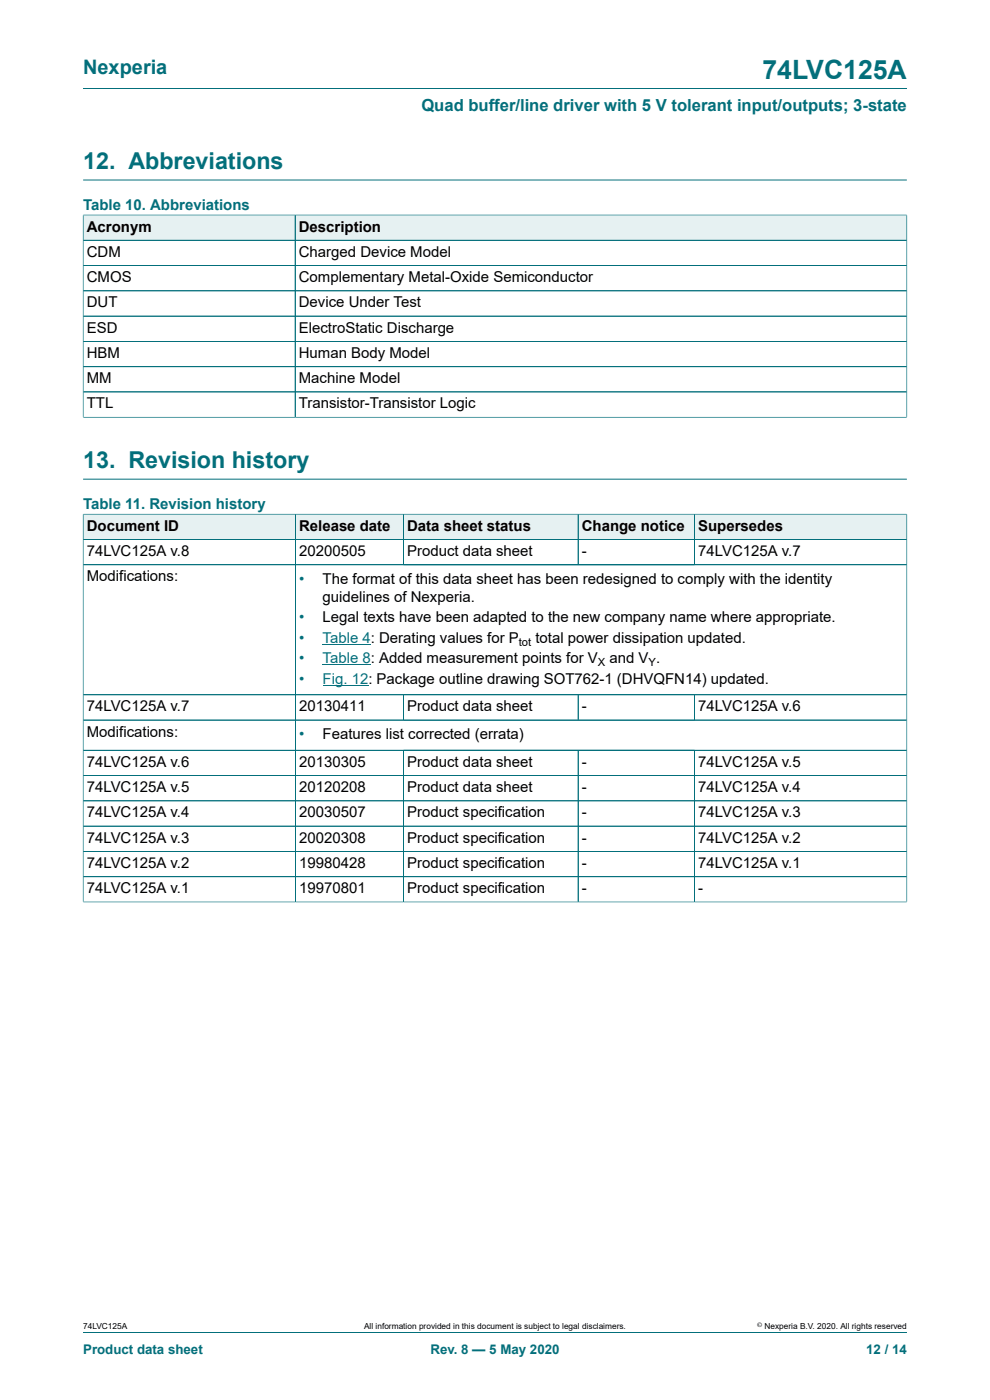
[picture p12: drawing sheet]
<svg xmlns="http://www.w3.org/2000/svg" width="210mm" height="297mm" viewBox="0 0 210 297" stroke-linecap="round" stroke-linejoin="round" font-family="sans-serif">
<defs><g id="words">
<text font-size="5.6" fill="#036f7b" x="161.7" y="16.8">74LVC125A</text>
<g font-size="4.9" fill="#036f7b">
<text x="17.6" y="35.9">12. Abbreviations</text>
<text x="17.6" y="99.3">13. Revision history</text>
</g>
<text font-size="4.2" fill="#036f7b" x="17.6" y="15.6">Nexperia</text>
<text font-size="3.5" fill="#036f7b" x="89.4" y="23.7">Quad buffer/line driver with 5 V tolerant input/outputs; 3-state</text>
<g font-size="3.2" fill="#036f7b">
<text x="17.6" y="44.5">Table 10. Abbreviations</text>
<text x="17.6" y="108">Table 11. Revision history</text>
<text x="63.4" y="123.8">•</text>
<text x="63.4" y="132">•</text>
<text x="63.4" y="136.3">•</text>
<text x="63.4" y="140.7">•</text>
<text x="63.4" y="145">•</text>
<text x="63.4" y="156.8">•</text>
</g>
<g font-size="3.2">
<text x="18.4" y="49.1">Acronym</text>
<text x="63.4" y="49.1">Description</text>
<text x="18.4" y="54.5">CDM</text>
<text x="18.4" y="59.8">CMOS</text>
<text x="63.4" y="54.5">Charged Device Model</text>
<text x="63.4" y="59.8">Complementary Metal-Oxide Semiconductor</text>
<text x="18.4" y="65.2">DUT</text>
<text x="63.4" y="65.2">Device Under Test</text>
<text x="18.4" y="70.6">ESD</text>
<text x="63.4" y="70.6">ElectroStatic Discharge</text>
<text x="18.4" y="75.9">HBM</text>
<text x="63.4" y="75.9">Human Body Model</text>
<text x="18.4" y="81.3">MM</text>
<text x="63.4" y="81.3">Machine Model</text>
<text x="18.4" y="86.7">TTL</text>
<text x="63.4" y="86.7">Transistor-Transistor Logic</text>
<text x="18.4" y="112.6">Document ID</text>
<text x="63.4" y="112.6">Release date</text>
<text x="86.4" y="112.6">Data sheet status</text>
<text x="123.4" y="112.6">Change notice</text>
<text x="148.1" y="112.6">Supersedes</text>
<text x="18.4" y="117.9">74LVC125A v.8</text>
<text x="63.4" y="117.9">20200505</text>
<text x="86.4" y="117.9">Product data sheet</text>
<text x="123.4" y="117.9">-</text>
<text x="148.1" y="117.9">74LVC125A v.7</text>
<text x="18.4" y="123.3">Modifications:</text>
<text x="68.4" y="123.8">The format of this data sheet has been redesigned to comply with the identity</text>
<text x="68.4" y="127.6">guidelines of Nexperia.</text>
<text x="68.4" y="132">Legal texts have been adapted to the new company name where appropriate.</text>
<text x="113.6" y="136.3">total power dissipation updated.</text>
<text x="129.3" y="140.7">and V .</text>
<text x="18.4" y="150.9">74LVC125A v.7</text>
<text x="63.4" y="150.9">20130411</text>
<text x="86.4" y="150.9">Product data sheet</text>
<text x="123.4" y="150.9">-</text>
<text x="148.1" y="150.9">74LVC125A v.6</text>
<text x="18.4" y="156.3">Modifications:</text>
<text x="68.4" y="156.8">Features list corrected (errata)</text>
<text x="18.4" y="162.7">74LVC125A v.6</text>
<text x="63.4" y="162.7">20130305</text>
<text x="86.4" y="162.7">Product data sheet</text>
<text x="123.4" y="162.7">-</text>
<text x="148.1" y="162.7">74LVC125A v.5</text>
<text x="18.4" y="168">74LVC125A v.5</text>
<text x="18.4" y="173.4">74LVC125A v.4</text>
<text x="63.4" y="168">20120208</text>
<text x="63.4" y="173.4">20030507</text>
<text x="86.4" y="168">Product data sheet</text>
<text x="86.4" y="173.4">Product specification</text>
<text x="123.4" y="168">-</text>
<text x="123.4" y="173.4">-</text>
<text x="148.1" y="168">74LVC125A v.4</text>
<text x="148.1" y="173.4">74LVC125A v.3</text>
<text x="18.4" y="178.8">74LVC125A v.3</text>
<text x="63.4" y="178.8">20020308</text>
<text x="86.4" y="178.8">Product specification</text>
<text x="123.4" y="178.8">-</text>
<text x="148.1" y="178.8">74LVC125A v.2</text>
<text x="18.4" y="184.1">74LVC125A v.2</text>
<text x="63.4" y="184.1">19980428</text>
<text x="86.4" y="184.1">Product specification</text>
<text x="123.4" y="184.1">-</text>
<text x="148.1" y="184.1">74LVC125A v.1</text>
<text x="18.4" y="189.5">74LVC125A v.1</text>
<text x="63.4" y="189.5">19970801</text>
<text x="86.4" y="189.5">Product specification</text>
<text x="123.4" y="189.5">-</text>
<text x="148.1" y="189.5">-</text>
</g>
<g font-size="3.2" fill="#00f">
<text x="68.4" y="136.3">Table 4: Derating values for P</text>
<text x="68.4" y="140.7">Table 8: Added measurement points for V</text>
<text x="68.4" y="145">Fig. 12: Package outline drawing SOT762-1 (DHVQFN14) updated.</text>
</g>
<g font-size="2.8" fill="#036f7b">
<text x="17.6" y="287.2">Product data sheet</text>
<text x="91.3" y="287.2">Rev. 8 — 5 May 2020</text>
<text x="183.7" y="287.2">12 / 14</text>
</g>
<g font-size="2.4">
<text x="110.1" y="136.9">tot</text>
<text x="126.8" y="141.3">X</text>
<text x="137.6" y="141.3">Y</text>
</g>
<g font-size="1.8">
<text x="17.6" y="282">74LVC125A</text>
<text x="77.2" y="282">All information provided in this document is subject to legal disclaimers.</text>
<text x="162.2" y="282">Nexperia B.V. 2020. All rights reserved</text>
</g>
<text font-size="1.4" x="160.6" y="281.6">©</text>
</g></defs>
<path d="M17.6 18.8h174.8M17.6 38.2h174.8" fill="none" stroke="#036f7b" stroke-width=".21"/>
<path d="M17.7 45.7h44.8v5.2h-44.8z" fill="#e6f1f2"/>
<path d="M17.6 45.5v5.5h45v-5.4h-45" fill="none" stroke="#036f7b" stroke-width=".21"/>
<path d="M62.7 45.7h129.6v5.2h-129.6z" fill="#e6f1f2"/>
<g fill="none" stroke="#036f7b" stroke-width=".21">
<path d="M17.6 51h174.8M17.6 56.3h174.8M17.6 45.7v42.9M17.7 45.6h174.7M62.6 45.6v42.9M192.4 45.5v43.1M17.6 61.7h174.8M17.6 67.1h174.8M17.6 72.4h174.8M17.6 77.8h174.8M17.6 88.5h174.8M17.6 83.1h174.8"/>
<path d="M17.6 101.7h174.8"/>
</g>
<path d="M17.7 109.1h44.9v5.3h-44.9z" fill="#e6f1f2"/>
<path d="M17.6 109v5.4h45.1v-5.3h-45.1" fill="none" stroke="#036f7b" stroke-width=".21"/>
<path d="M62.7 109.1h22.8v5.3h-22.8z" fill="#e6f1f2"/>
<path d="M62.7 109.1h22.9v5.3h-22.9z" fill="none" stroke="#036f7b" stroke-width=".21"/>
<path d="M85.7 109.1h36.9v5.3h-36.9z" fill="#e6f1f2"/>
<path d="M85.6 109.1h37v5.3h-37z" fill="none" stroke="#036f7b" stroke-width=".21"/>
<path d="M122.7 109.1h24.6v5.3h-24.6z" fill="#e6f1f2"/>
<path d="M122.6 109.1h24.7v5.3h-24.7z" fill="none" stroke="#036f7b" stroke-width=".21"/>
<path d="M147.4 109.1h44.9v5.3h-44.9z" fill="#e6f1f2"/>
<g fill="none" stroke="#036f7b" stroke-width=".21">
<path d="M17.6 119.8h174.8M17.6 114.4h174.8M17.6 109.1v82.3M17.7 109.1h174.7M62.7 109.1v82.2M85.6 109.1v10.7M122.6 109.1v10.7M147.3 109.1v10.7M192.4 109v82.4M17.6 147.4h174.8M17.6 152.8h174.8M17.6 159.2h174.8"/>
<path d="M85.6 147.4v5.4M85.6 159.2v32.1M122.6 147.4v5.4M122.6 159.2v32.1M147.3 147.4v5.4M147.3 159.2v32.1M17.6 164.5h174.8M17.6 169.9h174.8M17.6 175.3h174.8M17.6 191.3h174.8M17.6 180.6h174.8M17.6 186h174.8"/>
<path d="M17.6 282.6h174.8"/>
</g>
<path d="M68.4 136.7h10.3M68.4 141h10.3M68.4 145.3h9.7" fill="none" stroke="#00f" stroke-width=".21"/>
<use href="#words"/>
</svg>
